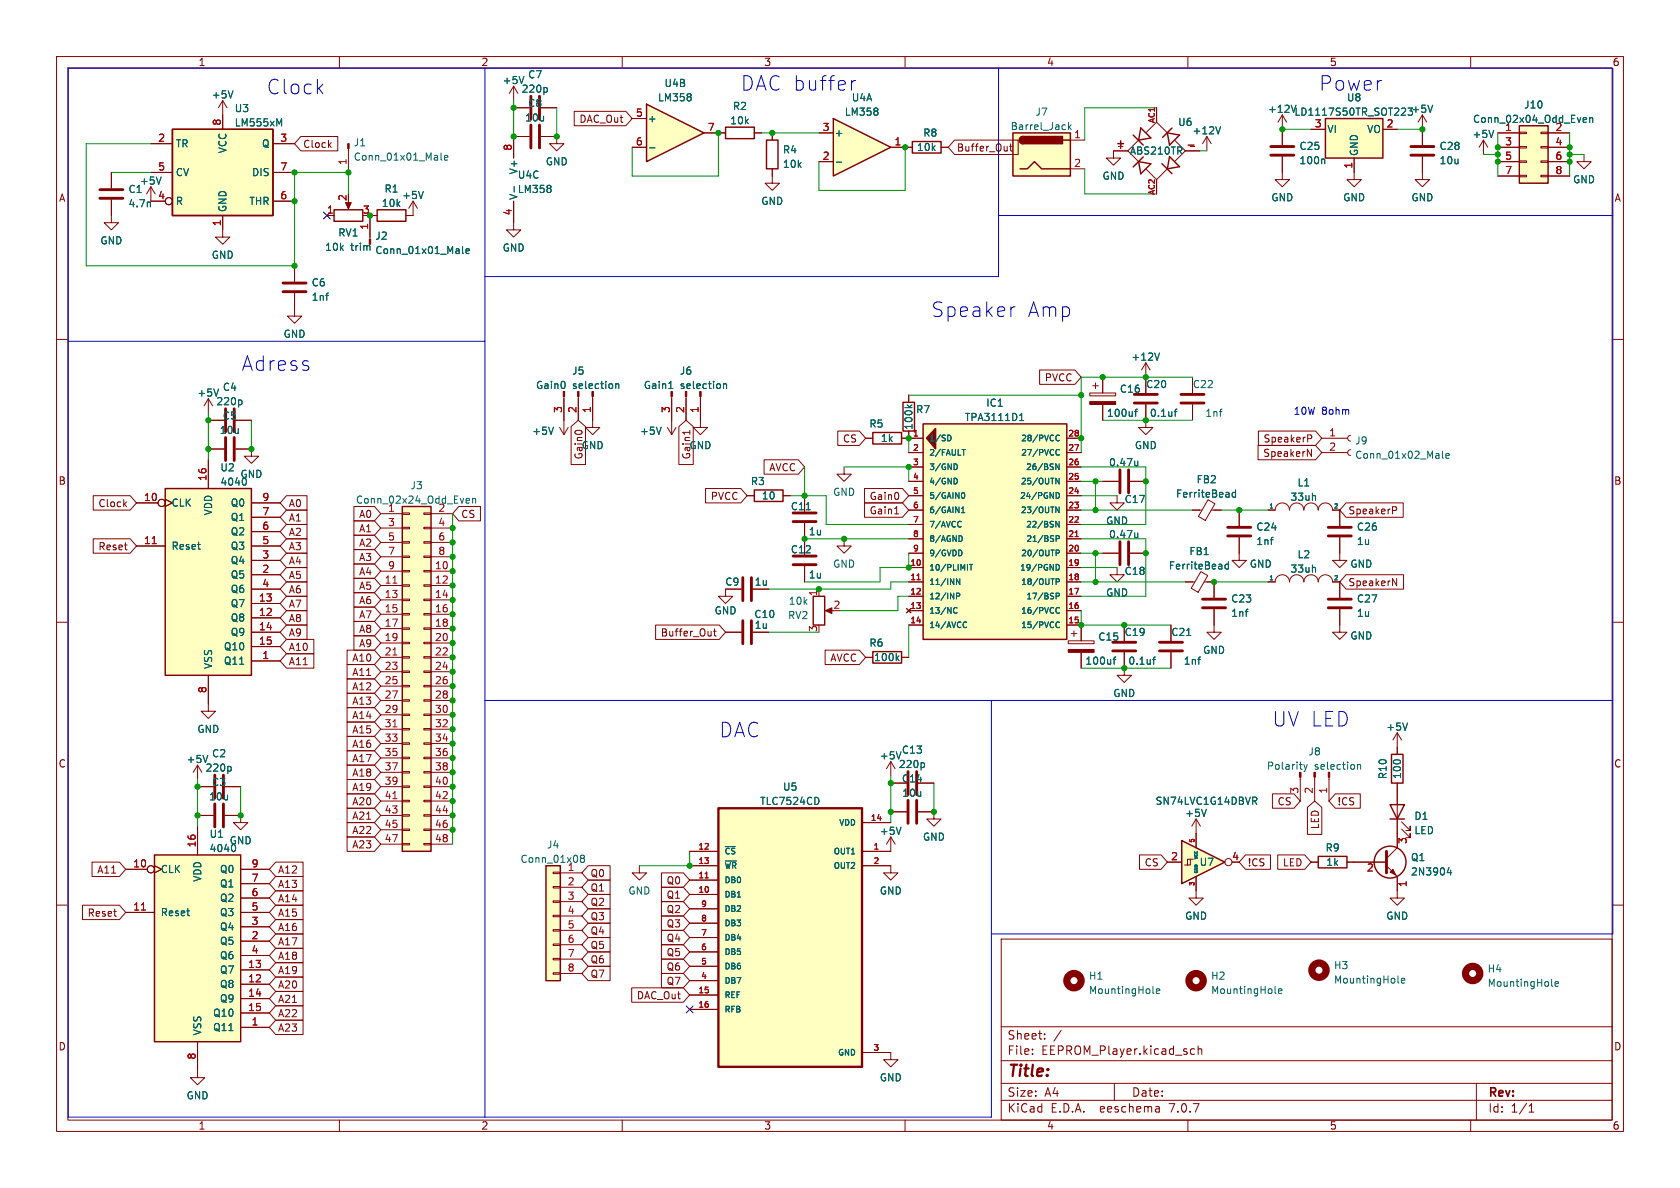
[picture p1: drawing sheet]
<svg xmlns="http://www.w3.org/2000/svg" width="297mm" height="210mm" viewBox="0 0 297 210" stroke-linecap="round" stroke-linejoin="round" font-family="sans-serif">
<defs><g id="words">
<g font-size="3.6" fill="#0000c2">
<text x="47" y="16.9">Clock</text>
<text x="130.8" y="16.3">DAC buffer</text>
<text x="233" y="16.3">Power</text>
<text x="164.5" y="56.3">Speaker</text>
<text x="181.5" y="56.3">Amp</text>
<text x="42.5" y="65.8">Adress</text>
<text x="127" y="130.6">DAC</text>
<text x="224.8" y="128.7">UV LED</text>
</g>
<text font-size="2.8" fill="#840000" x="178" y="190.9">Title:</text>
<g font-size="2.1" fill="#840000">
<text x="178" y="184">Sheet:</text>
<text x="178" y="186.7">File:</text>
<text x="184.1" y="186.7">EEPROM_Player.kicad_sch</text>
<text x="178" y="196.9">KiCad</text>
<text x="178" y="194.1">Size:</text>
<text x="184.7" y="194.1">A4</text>
<text x="185.7" y="196.9">E.D.A.</text>
<text x="194.6" y="196.9">eeschema</text>
<text x="200" y="194.1">Date:</text>
<text x="207" y="196.9">7.0.7</text>
<text x="263" y="194.3">Rev:</text>
<text x="263" y="196.9">Id:</text>
<text x="267.1" y="196.9">1/1</text>
</g>
<g font-size="1.8" fill="#840000">
<text x="35" y="11.9">1</text>
<text x="85" y="11.9">2</text>
<text x="135" y="11.9">3</text>
<text x="185" y="11.9">4</text>
<text x="235" y="11.9">5</text>
<text x="285" y="11.9">6</text>
<text x="102.3" y="21.9">DAC_Out</text>
<text x="53.5" y="26.4">Clock</text>
<text x="169.1" y="27">Buffer_Out</text>
<text x="10.3" y="35.9">A</text>
<text x="285.3" y="35.9">A</text>
<text x="184.6" y="67.6">PVCC</text>
<text x="103.2" y="81.3" transform="rotate(-90 103.2 81.3)">Gain0</text>
<text x="122.2" y="81.3" transform="rotate(-90 122.2 81.3)">Gain1</text>
<text x="135.9" y="83.5">AVCC</text>
<text x="148.9" y="78.4">CS</text>
<text x="223.2" y="81">SpeakerN</text>
<text x="223.3" y="78.4">SpeakerP</text>
<text x="10.3" y="85.9">B</text>
<text x="17.3" y="89.9">Clock</text>
<text x="51" y="89.9">A0</text>
<text x="125.5" y="88.6">PVCC</text>
<text x="153.6" y="88.6">Gain0</text>
<text x="285.3" y="85.9">B</text>
<text x="51" y="92.4">A1</text>
<text x="51" y="94.9">A2</text>
<text x="63.4" y="91.8">A0</text>
<text x="63.4" y="94.3">A1</text>
<text x="81.4" y="91.8">CS</text>
<text x="153.6" y="91.1">Gain1</text>
<text x="238.3" y="91.1">SpeakerP</text>
<text x="17.3" y="97.5">Reset</text>
<text x="51" y="100">A4</text>
<text x="51" y="97.5">A3</text>
<text x="63.4" y="101.9">A4</text>
<text x="63.4" y="99.4">A3</text>
<text x="63.4" y="96.8">A2</text>
<text x="51" y="102.6">A5</text>
<text x="51" y="107.6">A7</text>
<text x="51" y="105.1">A6</text>
<text x="63.4" y="107">A6</text>
<text x="63.4" y="104.5">A5</text>
<text x="238.3" y="103.8">SpeakerN</text>
<text x="51" y="112.7">A9</text>
<text x="51" y="110.2">A8</text>
<text x="63.4" y="112.1">A8</text>
<text x="63.4" y="109.5">A7</text>
<text x="116.7" y="112.7">Buffer_Out</text>
<text x="51" y="115.3">A10</text>
<text x="51" y="117.8">A11</text>
<text x="62.2" y="117.2">A10</text>
<text x="62.2" y="119.7">A11</text>
<text x="63.4" y="114.6">A9</text>
<text x="146.7" y="117.2">AVCC</text>
<text x="62.2" y="124.8">A13</text>
<text x="62.2" y="122.2">A12</text>
<text x="62.2" y="129.9">A15</text>
<text x="62.2" y="127.3">A14</text>
<text x="10.3" y="135.9">C</text>
<text x="62.2" y="132.4">A16</text>
<text x="62.2" y="134.9">A17</text>
<text x="62.2" y="137.5">A18</text>
<text x="285.3" y="135.9">C</text>
<text x="62.2" y="140">A19</text>
<text x="62.2" y="142.6">A20</text>
<text x="225.8" y="142.6">CS</text>
<text x="236.4" y="142.6">!CS</text>
<text x="62.2" y="147.6">A22</text>
<text x="62.2" y="145.1">A21</text>
<text x="233.4" y="146.7" transform="rotate(-90 233.4 146.7)">LED</text>
<text x="17.1" y="154.6">A11</text>
<text x="49.1" y="154.6">A12</text>
<text x="62.2" y="150.2">A23</text>
<text x="104.3" y="155.3">Q0</text>
<text x="202.3" y="153.4">CS</text>
<text x="220.5" y="153.4">!CS</text>
<text x="226.7" y="153.4">LED</text>
<text x="49.1" y="157.2">A13</text>
<text x="49.1" y="159.7">A14</text>
<text x="104.3" y="160.3">Q2</text>
<text x="104.3" y="157.8">Q1</text>
<text x="117.7" y="156.5">Q0</text>
<text x="117.7" y="161.6">Q2</text>
<text x="117.7" y="159.1">Q1</text>
<text x="15.4" y="162.2">Reset</text>
<text x="49.1" y="162.2">A15</text>
<text x="49.1" y="164.8">A16</text>
<text x="49.1" y="167.3">A17</text>
<text x="104.3" y="165.4">Q4</text>
<text x="104.3" y="162.9">Q3</text>
<text x="104.3" y="168">Q5</text>
<text x="117.7" y="164.1">Q3</text>
<text x="117.7" y="166.7">Q4</text>
<text x="49.1" y="169.9">A18</text>
<text x="49.1" y="172.4">A19</text>
<text x="104.3" y="173">Q7</text>
<text x="104.3" y="170.5">Q6</text>
<text x="117.7" y="171.8">Q6</text>
<text x="117.7" y="169.2">Q5</text>
<text x="49.1" y="177.5">A21</text>
<text x="49.1" y="174.9">A20</text>
<text x="112.5" y="176.8">DAC_Out</text>
<text x="117.7" y="174.3">Q7</text>
<text x="10.3" y="185.9">D</text>
<text x="49.1" y="182.6">A23</text>
<text x="49.1" y="180">A22</text>
<text x="285.3" y="185.9">D</text>
<text x="35" y="199.9">1</text>
<text x="85" y="199.9">2</text>
<text x="135" y="199.9">3</text>
<text x="185" y="199.9">4</text>
<text x="235" y="199.9">5</text>
<text x="285" y="199.9">6</text>
</g>
<g font-size="1.8" fill="#006464">
<text x="37.3" y="17.6">+5V</text>
<text x="88.8" y="15.1">+5V</text>
<text x="92.1" y="16.6">220p</text>
<text x="93.3" y="14.1">C7</text>
<text x="117.4" y="15.6">U4B</text>
<text x="41.4" y="20">U3</text>
<text x="41.4" y="22.6">LM555xM</text>
<text x="92.7" y="21.7">10u</text>
<text x="93.3" y="19.1">C8</text>
<text x="114.4" y="21.8">+</text>
<text x="116.2" y="18.1">LM358</text>
<text x="129" y="22.2">10k</text>
<text x="129.5" y="19.6">R2</text>
<text x="149.2" y="20.7">LM358</text>
<text x="150.5" y="18.1">U4A</text>
<text x="178.6" y="23.2">Barrel_Jack</text>
<text x="183" y="20.7">J7</text>
<text x="208.2" y="22.5">U6</text>
<text x="210.7" y="24">+12V</text>
<text x="224.1" y="20.1">+12V</text>
<text x="228.7" y="20.7">LD1117S50TR_SOT223</text>
<text x="234.6" y="23.7">VI</text>
<text x="238" y="18.1">U8</text>
<text x="241.6" y="23.7">VO</text>
<text x="249.4" y="20.1">+5V</text>
<text x="260.3" y="21.9">Conn_02x04_Odd_Even</text>
<text x="269.3" y="19.4">J10</text>
<text x="31" y="26.3">TR</text>
<text x="40.2" y="27.2" transform="rotate(-90 40.2 27.2)">VCC</text>
<text x="46.2" y="26.3">Q</text>
<text x="62.4" y="26.1">J1</text>
<text x="62.4" y="28.6">Conn_01x01_Male</text>
<text x="96.4" y="29.4">GND</text>
<text x="138.3" y="27.3">R4</text>
<text x="138.3" y="29.9">10k</text>
<text x="147.4" y="24.4">+</text>
<text x="162" y="26.9">10k</text>
<text x="163.1" y="24.4">R8</text>
<text x="199.7" y="27.5">ABS210TR</text>
<text x="229.6" y="29.2">100n</text>
<text x="229.6" y="26.7">C25</text>
<text x="240.3" y="27.7" transform="rotate(-90 240.3 27.7)">GND</text>
<text x="254.4" y="26.7">C28</text>
<text x="254.4" y="29.2">10u</text>
<text x="260.2" y="24.6">+5V</text>
<text x="22.6" y="34.3">C1</text>
<text x="24.6" y="32.8">+5V</text>
<text x="31" y="31.3">CV</text>
<text x="44.5" y="31.3">DIS</text>
<text x="67.9" y="34.2">R1</text>
<text x="71" y="35.4">+5V</text>
<text x="91.4" y="31.8">U4C</text>
<text x="91.4" y="34.3">LM358</text>
<text x="91.7" y="35.4" transform="rotate(-90 91.7 35.4)">V-</text>
<text x="91.7" y="30.9" transform="rotate(-90 91.7 30.9)">V+</text>
<text x="194.8" y="32">GND</text>
<text x="224.7" y="35.8">GND</text>
<text x="237.4" y="35.8">GND</text>
<text x="249.4" y="35.8">GND</text>
<text x="278" y="32.6">GND</text>
<text x="22.6" y="36.9">4.7n</text>
<text x="31" y="36.4">R</text>
<text x="40.2" y="37.6" transform="rotate(-90 40.2 37.6)">GND</text>
<text x="44" y="36.4">THR</text>
<text x="67.4" y="36.8">10k</text>
<text x="134.5" y="36.4">GND</text>
<text x="17.6" y="43.4">GND</text>
<text x="37.3" y="45.9">GND</text>
<text x="57.4" y="44.5">10k</text>
<text x="59.7" y="42">RV1</text>
<text x="62" y="44.5">trim</text>
<text x="66.3" y="42.6">J2</text>
<text x="66.3" y="45.1">Conn_01x01_Male</text>
<text x="88.8" y="44.7">GND</text>
<text x="55" y="50.8">C6</text>
<text x="55" y="53.4">1nf</text>
<text x="50" y="59.9">GND</text>
<text x="199.9" y="64">+12V</text>
<text x="34.8" y="70.3">+5V</text>
<text x="38.1" y="71.8">220p</text>
<text x="39.3" y="69.3">C4</text>
<text x="94.7" y="69">Gain0</text>
<text x="101" y="66.4">J5</text>
<text x="101.2" y="69">selection</text>
<text x="113.7" y="69">Gain1</text>
<text x="120.1" y="66.4">J6</text>
<text x="120.3" y="69">selection</text>
<text x="197.9" y="69.6">C16</text>
<text x="202.5" y="68.8">C20</text>
<text x="210.8" y="68.8">C22</text>
<text x="38.8" y="76.9">10u</text>
<text x="39.3" y="74.4">C5</text>
<text x="94" y="77.1">+5V</text>
<text x="113" y="77.1">+5V</text>
<text x="153.6" y="75.8">R5</text>
<text x="161.5" y="76.1" transform="rotate(-90 161.5 76.1)">100k</text>
<text x="161.9" y="73.3">R7</text>
<text x="170.5" y="74.6">TPA3111D1</text>
<text x="174.3" y="72.1">IC1</text>
<text x="195.6" y="73.9">100uf</text>
<text x="203.2" y="73.9">0.1uf</text>
<text x="213" y="73.9">1nf</text>
<text x="38.9" y="83.5">U2</text>
<text x="102.7" y="79.6">GND</text>
<text x="121.8" y="79.6">GND</text>
<text x="155.6" y="78.3">1k</text>
<text x="196" y="82.6">0.47u</text>
<text x="200.5" y="79.6">GND</text>
<text x="239.5" y="78.8">J9</text>
<text x="239.5" y="81.3">Conn_01x02_Male</text>
<text x="30.2" y="89.8">CLK</text>
<text x="38.9" y="86.1">4040</text>
<text x="40.7" y="89.8">Q0</text>
<text x="42.4" y="84.7">GND</text>
<text x="62.8" y="89.2">Conn_02x24_Odd_Even</text>
<text x="72.5" y="86.7">J3</text>
<text x="132.6" y="86">R3</text>
<text x="134.6" y="88.5">10</text>
<text x="147.2" y="87.9">GND</text>
<text x="198.7" y="89.1">C17</text>
<text x="207.8" y="88.2">FerriteBead</text>
<text x="211.4" y="85.6">FB2</text>
<text x="228" y="88.7">33uh</text>
<text x="229.3" y="86.2">L1</text>
<text x="37.7" y="91.2" transform="rotate(-90 37.7 91.2)">VDD</text>
<text x="40.7" y="94.8">Q2</text>
<text x="40.7" y="92.3">Q1</text>
<text x="68.5" y="90.6">1</text>
<text x="77.4" y="90.6">2</text>
<text x="139.7" y="90.4">C11</text>
<text x="142.9" y="94.8">1u</text>
<text x="195.4" y="92.9">GND</text>
<text x="196" y="95.3">0.47u</text>
<text x="222" y="94">C24</text>
<text x="239.8" y="94">C26</text>
<text x="30.2" y="97.4">Reset</text>
<text x="40.7" y="99.9">Q4</text>
<text x="40.7" y="97.4">Q3</text>
<text x="139.7" y="98">C12</text>
<text x="147.2" y="100.6">GND</text>
<text x="198.7" y="101.8">C18</text>
<text x="206.5" y="100.9">FerriteBead</text>
<text x="210.2" y="98.3">FB1</text>
<text x="220.8" y="100.6">GND</text>
<text x="222" y="96.5">1nf</text>
<text x="228" y="101.4">33uh</text>
<text x="229.3" y="98.9">L2</text>
<text x="238.6" y="100.6">GND</text>
<text x="239.8" y="96.5">1u</text>
<text x="40.7" y="107.5">Q7</text>
<text x="40.7" y="102.5">Q5</text>
<text x="40.7" y="105">Q6</text>
<text x="128.1" y="103.7">C9</text>
<text x="133.3" y="103.7">1u</text>
<text x="139.3" y="107.1">10k</text>
<text x="142.9" y="102.5">1u</text>
<text x="195.4" y="105.6">GND</text>
<text x="217.6" y="106.7">C23</text>
<text x="239.8" y="106.7">C27</text>
<text x="40.7" y="110.1">Q8</text>
<text x="40.7" y="112.6">Q9</text>
<text x="126.2" y="108.8">GND</text>
<text x="133.3" y="109.4">C10</text>
<text x="133.3" y="111.4">1u</text>
<text x="139.2" y="109.6">RV2</text>
<text x="194.1" y="113.4">C15</text>
<text x="198.7" y="112.6">C19</text>
<text x="207" y="112.6">C21</text>
<text x="217.6" y="109.2">1nf</text>
<text x="238.6" y="113.3">GND</text>
<text x="239.8" y="109.2">1u</text>
<text x="37.7" y="118.4" transform="rotate(-90 37.7 118.4)">VSS</text>
<text x="39.5" y="117.7">Q11</text>
<text x="39.5" y="115.2">Q10</text>
<text x="153.6" y="114.5">R6</text>
<text x="154.4" y="117.1">100k</text>
<text x="191.8" y="117.7">100uf</text>
<text x="199.4" y="117.7">0.1uf</text>
<text x="209.2" y="117.7">1nf</text>
<text x="212.6" y="115.8">GND</text>
<text x="196.7" y="123.4">GND</text>
<text x="34.8" y="129.8">GND</text>
<text x="245" y="129.4">+5V</text>
<text x="32.9" y="135.1">+5V</text>
<text x="36.2" y="136.6">220p</text>
<text x="37.4" y="134.1">C2</text>
<text x="155.4" y="134.4">+5V</text>
<text x="158.8" y="136">220p</text>
<text x="159.3" y="133.4">C13</text>
<text x="223.9" y="136.3">Polarity</text>
<text x="231.2" y="133.7">J8</text>
<text x="232.4" y="136.3">selection</text>
<text x="245.3" y="137.8" transform="rotate(-90 245.3 137.8)">R10</text>
<text x="247.9" y="137.8" transform="rotate(-90 247.9 137.8)">100</text>
<text x="36.8" y="141.7">10u</text>
<text x="37.4" y="139.1">C3</text>
<text x="134.3" y="142.5">TLC7524CD</text>
<text x="138.3" y="140">U5</text>
<text x="159.3" y="138.5">C14</text>
<text x="159.4" y="141.1">10u</text>
<text x="204.2" y="142.5">SN74LVC1G14DBVR</text>
<text x="37" y="148.3">U1</text>
<text x="40.5" y="149.5">GND</text>
<text x="155.4" y="147.8">+5V</text>
<text x="163.1" y="148.8">GND</text>
<text x="209.4" y="144.6">+5V</text>
<text x="249.9" y="145.1">D1</text>
<text x="249.9" y="147.7">LED</text>
<text x="28.3" y="154.5">CLK</text>
<text x="35.8" y="156" transform="rotate(-90 35.8 156)">VDD</text>
<text x="37" y="150.8">4040</text>
<text x="38.8" y="154.5">Q0</text>
<text x="91.9" y="152.7">Conn_01x08</text>
<text x="96.6" y="150.2">J4</text>
<text x="100.3" y="154.1">1</text>
<text x="212" y="153.3">U7</text>
<text x="234.2" y="150.7">R9</text>
<text x="234.4" y="153.3">1k</text>
<text x="249.3" y="152.4">Q1</text>
<text x="249.3" y="155">2N3904</text>
<text x="38.8" y="159.6">Q2</text>
<text x="38.8" y="157.1">Q1</text>
<text x="111" y="158.3">GND</text>
<text x="155.4" y="158.3">GND</text>
<text x="28.3" y="162.2">Reset</text>
<text x="38.8" y="167.2">Q5</text>
<text x="38.8" y="164.7">Q4</text>
<text x="38.8" y="162.2">Q3</text>
<text x="209.4" y="162.8">GND</text>
<text x="245" y="162.8">GND</text>
<text x="38.8" y="172.3">Q7</text>
<text x="38.8" y="169.8">Q6</text>
<text x="192.4" y="173.4">H1</text>
<text x="214" y="173.4">H2</text>
<text x="235.7" y="171.5">H3</text>
<text x="262.9" y="172.1">H4</text>
<text x="37.6" y="179.9">Q10</text>
<text x="38.8" y="174.9">Q8</text>
<text x="38.8" y="177.4">Q9</text>
<text x="192.4" y="175.9">MountingHole</text>
<text x="214" y="175.9">MountingHole</text>
<text x="235.7" y="174.1">MountingHole</text>
<text x="262.9" y="174.7">MountingHole</text>
<text x="35.8" y="183.1" transform="rotate(-90 35.8 183.1)">VSS</text>
<text x="37.6" y="182.5">Q11</text>
<text x="155.4" y="191.4">GND</text>
<text x="32.9" y="194.5">GND</text>
</g>
<g font-size="1.8" fill="#a90000">
<text x="39.1" y="22.3" transform="rotate(-90 39.1 22.3)">8</text>
<text x="112.3" y="20.7">5</text>
<text x="125" y="23.2">7</text>
<text x="145.3" y="23.2">3</text>
<text x="232.3" y="22.6">3</text>
<text x="245" y="22.6">2</text>
<text x="266" y="23.2">1</text>
<text x="274.9" y="23.2">2</text>
<text x="27.9" y="25.1">2</text>
<text x="49.5" y="25.1">3</text>
<text x="61.3" y="29.3" transform="rotate(-90 61.3 29.3)">1</text>
<text x="90.6" y="26.7" transform="rotate(-90 90.6 26.7)">8</text>
<text x="112.3" y="25.8">6</text>
<text x="145.3" y="28.3">2</text>
<text x="158" y="25.8">1</text>
<text x="189.8" y="24.5">1</text>
<text x="189.8" y="29.6">2</text>
<text x="239.1" y="29.9" transform="rotate(-90 239.1 29.9)">1</text>
<text x="266" y="25.8">3</text>
<text x="266" y="28.3">5</text>
<text x="274.9" y="25.8">4</text>
<text x="274.9" y="28.3">6</text>
<text x="27.9" y="35.3">4</text>
<text x="27.9" y="30.2">5</text>
<text x="49.5" y="35.3">6</text>
<text x="49.5" y="30.2">7</text>
<text x="61.3" y="35.6" transform="rotate(-90 61.3 35.6)">2</text>
<text x="266" y="30.9">7</text>
<text x="274.9" y="30.9">8</text>
<text x="39.1" y="40.1" transform="rotate(-90 39.1 40.1)">1</text>
<text x="57.7" y="37.8">1</text>
<text x="64.1" y="37.8">3</text>
<text x="65.2" y="40.7" transform="rotate(-90 65.2 40.7)">1</text>
<text x="90.6" y="38.2" transform="rotate(-90 90.6 38.2)">4</text>
<text x="99.4" y="73.1" transform="rotate(-90 99.4 73.1)">3</text>
<text x="102" y="73.1" transform="rotate(-90 102 73.1)">2</text>
<text x="104.5" y="73.1" transform="rotate(-90 104.5 73.1)">1</text>
<text x="118.5" y="73.1" transform="rotate(-90 118.5 73.1)">3</text>
<text x="121" y="73.1" transform="rotate(-90 121 73.1)">2</text>
<text x="123.6" y="73.1" transform="rotate(-90 123.6 73.1)">1</text>
<text x="234.9" y="77.2">1</text>
<text x="234.9" y="79.8">2</text>
<text x="25.4" y="88.6">10</text>
<text x="36.6" y="85.1" transform="rotate(-90 36.6 85.1)">16</text>
<text x="46.3" y="88.6">9</text>
<text x="46.3" y="93.7">6</text>
<text x="46.3" y="91.2">7</text>
<text x="68.5" y="93.1">3</text>
<text x="68.5" y="95.6">5</text>
<text x="77.4" y="93.1">4</text>
<text x="77.4" y="95.6">6</text>
<text x="25.4" y="96.3">11</text>
<text x="46.3" y="101.3">2</text>
<text x="46.3" y="98.8">3</text>
<text x="46.3" y="96.3">5</text>
<text x="68.5" y="98.2">7</text>
<text x="68.5" y="100.7">9</text>
<text x="76.8" y="100.7">10</text>
<text x="77.4" y="98.2">8</text>
<text x="45.7" y="106.4">13</text>
<text x="46.3" y="103.9">4</text>
<text x="67.9" y="103.3">11</text>
<text x="67.9" y="105.8">13</text>
<text x="76.8" y="103.3">12</text>
<text x="76.8" y="105.8">14</text>
<text x="144.5" y="105.5" transform="rotate(-90 144.5 105.5)">1</text>
<text x="147.2" y="107.7">2</text>
<text x="45.7" y="109">12</text>
<text x="45.7" y="111.5">14</text>
<text x="67.9" y="108.3">15</text>
<text x="67.9" y="110.9">17</text>
<text x="67.9" y="113.4">19</text>
<text x="76.8" y="108.3">16</text>
<text x="76.8" y="110.9">18</text>
<text x="76.8" y="113.4">20</text>
<text x="144.5" y="111.8" transform="rotate(-90 144.5 111.8)">3</text>
<text x="45.7" y="114">15</text>
<text x="46.3" y="116.6">1</text>
<text x="67.9" y="116">21</text>
<text x="67.9" y="118.5">23</text>
<text x="76.8" y="116">22</text>
<text x="76.8" y="118.5">24</text>
<text x="36.6" y="122.6" transform="rotate(-90 36.6 122.6)">8</text>
<text x="67.9" y="121">25</text>
<text x="67.9" y="123.6">27</text>
<text x="76.8" y="121">26</text>
<text x="76.8" y="123.6">28</text>
<text x="67.9" y="126.1">29</text>
<text x="67.9" y="128.7">31</text>
<text x="67.9" y="131.2">33</text>
<text x="76.8" y="126.1">30</text>
<text x="76.8" y="128.7">32</text>
<text x="76.8" y="131.2">34</text>
<text x="67.9" y="133.7">35</text>
<text x="67.9" y="136.3">37</text>
<text x="76.8" y="133.7">36</text>
<text x="76.8" y="136.3">38</text>
<text x="67.9" y="138.8">39</text>
<text x="67.9" y="141.4">41</text>
<text x="67.9" y="143.9">43</text>
<text x="76.8" y="138.8">40</text>
<text x="76.8" y="141.4">42</text>
<text x="76.8" y="143.9">44</text>
<text x="229.6" y="140.4" transform="rotate(-90 229.6 140.4)">3</text>
<text x="232.2" y="140.4" transform="rotate(-90 232.2 140.4)">2</text>
<text x="234.7" y="140.4" transform="rotate(-90 234.7 140.4)">1</text>
<text x="34.7" y="149.9" transform="rotate(-90 34.7 149.9)">16</text>
<text x="67.9" y="146.4">45</text>
<text x="67.9" y="149">47</text>
<text x="76.8" y="146.4">46</text>
<text x="76.8" y="149">48</text>
<text x="249" y="149.3" transform="rotate(-90 249 149.3)">3</text>
<text x="23.5" y="153.4">10</text>
<text x="44.4" y="156">7</text>
<text x="44.4" y="153.4">9</text>
<text x="206.9" y="152.1">2</text>
<text x="217.7" y="152.1">4</text>
<text x="241.5" y="154.4">2</text>
<text x="23.5" y="161">11</text>
<text x="44.4" y="161">5</text>
<text x="44.4" y="158.5">6</text>
<text x="100.3" y="156.6">2</text>
<text x="100.3" y="159.1">3</text>
<text x="100.3" y="161.7">4</text>
<text x="249" y="156.9" transform="rotate(-90 249 156.9)">1</text>
<text x="44.4" y="166.1">2</text>
<text x="44.4" y="163.6">3</text>
<text x="100.3" y="164.2">5</text>
<text x="100.3" y="166.8">6</text>
<text x="43.8" y="173.7">12</text>
<text x="43.8" y="171.2">13</text>
<text x="44.4" y="168.7">4</text>
<text x="100.3" y="169.3">7</text>
<text x="100.3" y="171.8">8</text>
<text x="43.8" y="176.3">14</text>
<text x="43.8" y="178.8">15</text>
<text x="44.4" y="181.4">1</text>
<text x="34.7" y="187.4" transform="rotate(-90 34.7 187.4)">8</text>
</g>
<g font-size="1.8" fill="#0000c2">
<text x="228.6" y="73.4">10W</text>
<text x="233.6" y="73.4">8ohm</text>
</g>
<g font-size="1.4" fill="#a90000">
<text x="204.2" y="21.9" transform="rotate(-90 204.2 21.9)">AC1</text>
<text x="197.4" y="26.4">+</text>
<text x="204.2" y="34.6" transform="rotate(-90 204.2 34.6)">AC2</text>
<text x="161.3" y="77.2">1</text>
<text x="188.8" y="77.2">28</text>
<text x="161.3" y="79.8">2</text>
<text x="161.3" y="82.3">3</text>
<text x="188.8" y="82.3">26</text>
<text x="188.8" y="79.8">27</text>
<text x="161.3" y="84.8">4</text>
<text x="161.3" y="87.4">5</text>
<text x="161.3" y="89.9">6</text>
<text x="188.8" y="89.9">23</text>
<text x="188.8" y="87.4">24</text>
<text x="188.8" y="84.8">25</text>
<text x="161.3" y="92.5">7</text>
<text x="161.3" y="95">8</text>
<text x="188.8" y="95">21</text>
<text x="188.8" y="92.5">22</text>
<text x="160.8" y="100.1">10</text>
<text x="161.3" y="97.5">9</text>
<text x="188.8" y="100.1">19</text>
<text x="188.8" y="97.5">20</text>
<text x="160.8" y="102.6">11</text>
<text x="160.8" y="105.2">12</text>
<text x="160.8" y="107.7">13</text>
<text x="188.8" y="107.7">16</text>
<text x="188.8" y="105.2">17</text>
<text x="188.8" y="102.6">18</text>
<text x="160.8" y="110.2">14</text>
<text x="188.8" y="110.2">15</text>
<text x="153.8" y="145.2">14</text>
<text x="123.4" y="155.3">11</text>
<text x="123.4" y="150.2">12</text>
<text x="123.4" y="152.8">13</text>
<text x="154.3" y="150.2">1</text>
<text x="154.3" y="152.8">2</text>
<text x="123.4" y="157.9">10</text>
<text x="123.8" y="160.4">9</text>
<text x="123.8" y="165.5">7</text>
<text x="123.8" y="162.9">8</text>
<text x="123.8" y="173.1">4</text>
<text x="123.8" y="170.6">5</text>
<text x="123.8" y="168">6</text>
<text x="123.4" y="175.6">15</text>
<text x="123.4" y="178.2">16</text>
<text x="154.3" y="185.8">3</text>
</g>
<g font-size="1.4" fill="#006464">
<text x="164.2" y="78.2">1/SD</text>
<text x="164.2" y="80.7">2/FAULT</text>
<text x="164.2" y="83.3">3/GND</text>
<text x="180.4" y="80.7">27/PVCC</text>
<text x="180.4" y="78.2">28/PVCC</text>
<text x="181.3" y="83.3">26/BSN</text>
<text x="164.2" y="85.8">4/GND</text>
<text x="164.2" y="88.4">5/GAIN0</text>
<text x="180.2" y="88.4">24/PGND</text>
<text x="180.4" y="85.8">25/OUTN</text>
<text x="164.2" y="90.9">6/GAIN1</text>
<text x="164.2" y="93.4">7/AVCC</text>
<text x="164.2" y="96">8/AGND</text>
<text x="180.4" y="90.9">23/OUTN</text>
<text x="181.3" y="93.4">22/BSN</text>
<text x="181.3" y="96">21/BSP</text>
<text x="164.2" y="101.1">10/PLIMIT</text>
<text x="164.2" y="98.5">9/GVDD</text>
<text x="180.2" y="101.1">19/PGND</text>
<text x="180.4" y="98.5">20/OUTP</text>
<text x="164.2" y="103.6">11/INN</text>
<text x="164.2" y="106.1">12/INP</text>
<text x="180.4" y="103.6">18/OUTP</text>
<text x="181.3" y="106.1">17/BSP</text>
<text x="164.2" y="108.7">13/NC</text>
<text x="164.2" y="111.2">14/AVCC</text>
<text x="180.4" y="111.2">15/PVCC</text>
<text x="180.4" y="108.7">16/PVCC</text>
<text x="148.2" y="146.2">VDD</text>
<text x="128" y="151.2">~{CS}</text>
<text x="128" y="153.8">~{WR}</text>
<text x="147.3" y="151.2">OUT1</text>
<text x="147.3" y="153.8">OUT2</text>
<text x="128" y="158.9">DB1</text>
<text x="128" y="156.3">DB0</text>
<text x="128" y="161.4">DB2</text>
<text x="128" y="166.5">DB4</text>
<text x="128" y="163.9">DB3</text>
<text x="128" y="171.6">DB6</text>
<text x="128" y="169">DB5</text>
<text x="128" y="176.6">REF</text>
<text x="128" y="179.2">RFB</text>
<text x="128" y="174.1">DB7</text>
<text x="148" y="186.8">GND</text>
</g>
<g font-size="1.1" fill="#006464">
<text x="224.3" y="89.9">1</text>
<text x="235.7" y="89.9">2</text>
<text x="224.3" y="102.6">1</text>
<text x="235.7" y="102.6">2</text>
</g>
<g font-size="1.1" fill="#a90000">
<text x="211.2" y="149.1" transform="rotate(-90 211.2 149.1)">5</text>
<text x="211.2" y="156.7" transform="rotate(-90 211.2 156.7)">3</text>
</g>
<g font-size=".7" fill="#006464">
<text x="211.9" y="154.4" transform="rotate(-90 211.9 154.4)">GND</text>
<text x="211.9" y="152" transform="rotate(-90 211.9 152)">VCC</text>
</g>
</g></defs>
<g fill="none" stroke="#840000" stroke-width=".18">
<path d="M10 10h277v190h-277zM12 12h273v186h-273zM60 10v2M90.8 19.1h2.8M90.8 15.2v2.6M90.8 15.2l-.8 1.3M90.8 15.2l.8 1.3M95.6 19.1h2.8M110 10v2M160 10v2M210 10v2M260 10v2"/>
<path d="M19.7 38.1v1.3h1.3l-1.3 1.2-1.3-1.2h1.3M57.8 38.1h1.3M61.6 26.3v4.2M61.6 35.6v1M66.7 38.1h-1.3v4.2M73 35.6v2.5h-1.2M73 35.6l-.7 1.2M73 35.6l.8 1.2M90.8 35.6v5h1.3l-1.3 1.3-1.3-1.3h1.3M93.6 24.1h-2.8v3.8M95.6 24.1h2.8M10 60h2"/>
<path d="M39.4 40.6v1.3h1.2l-1.2 1.3-1.3-1.3h1.3M285 60h2M98.9 75.6l.8 1.2M99.7 70.1v6.7M100.5 75.6l-.8 1.2M102.2 70.1v4.2M104.8 70.1v5.5h1.2l-1.2 1.2-1.3-1.2h1.3M118 75.6l.7 1.2M118.7 70.1v6.7M119.5 75.6l-.8 1.2M121.3 70.1v4.2M123.8 70.1v5.5h1.3l-1.3 1.2-1.2-1.2h1.2"/>
<path d="M153 77.5h1.3M159.4 77.5h3.8M160.7 69.9v1.2M160.7 76.2v1.3M188.6 77.5h2.5M192.7 69.5h4.5v.5h-4.5zM193.2 68.2h1M193.7 67.7v1M194.9 66.7v2.8M194.9 71.5v2.8M132.1 87.6h1.2M138.4 87.6h1.3"/>
<path d="M142.2 87.6v2.8M142.2 92.5v5.5M149.2 82.6v1.2h1.3l-1.3 1.3-1.2-1.3h1.2M149.2 95.3v1.2h1.3l-1.3 1.3-1.2-1.3h1.2M160.7 80h2.5M160.7 97.8h2.5M160.7 95.3h2.5M160.7 92.7h2.5M160.7 90.2h2.5M160.7 87.6h2.5M160.7 85.1h2.5M160.7 82.6h2.5"/>
<path d="M188.6 80h2.5M188.6 97.8h2.5M188.6 95.3h2.5M188.6 92.7h2.5M188.6 90.2h2.5M188.6 87.6h2.5M188.6 85.1h2.5M188.6 82.6h2.5M194.9 85.1h2.8M197.5 87.6v1.3h1.3l-1.3 1.3-1.3-1.3h1.3M199.8 85.1h2.8M10 110h2"/>
<path d="M142.2 100.1v2.8M160.3 107.6l.7 .7M160.7 100.3h2.5M160.7 102.9h2.5M160.7 105.4h2.5M160.7 108h2.5M160.7 110.5h2.5M161 107.6l-.7 .7M188.6 100.3h2.5M188.6 102.9h2.5M188.6 105.4h2.5M188.6 108h2.5"/>
<path d="M188.6 110.5h2.5M197.5 100.3v1.3h1.3l-1.3 1.3-1.3-1.3h1.3M198.8 118.1v1.3h1.2l-1.2 1.3-1.3-1.3h1.3M285 110h2M157.5 138.4h2.8M162.3 138.4h2.8M229.9 137.4v4.2M232.4 137.4v4.2M234.9 137.4v4.2M10 160h2M121.9 150.5h5.1M121.9 158.1h5.1"/>
<path d="M121.9 155.6h5.1M121.9 153h5.1M152.4 153h5.1v1.3h1.2l-1.2 1.3-1.3-1.3h1.3M152.4 150.5h5.1M152.4 145.4h5.1M157.5 143.5h2.8M162.3 143.5h2.8v1.3h1.3l-1.3 1.3-1.3-1.3h1.3M211.5 144.8l-.8 1.3M211.5 144.8v2.5M211.5 144.8l.7 1.3M231.8 152.4h1.2M238.1 152.4h7"/>
<path d="M245.1 153l1.9 1.9v3.9h1.3l-1.3 1.2-1.3-1.2h1.3M247 147.3v2.6l-1.9 1.9M285 160h2M121.9 175.9h5.1M121.9 178.4h5.1M121.9 173.4h5.1M121.9 170.8h5.1M121.9 168.3h5.1M121.9 165.7h5.1M121.9 163.2h5.1M121.9 160.7h5.1M177 166h108v32h-108z"/>
<path d="M60 198v2M110 198v2M152.4 186.1h5.1v1.2h1.2l-1.2 1.3-1.3-1.3h1.3M160 198v2M177 194.5h108M177 191.5h108M177 187.5h108M177 181.5h108M182.5 186.3v.1M182.5 185.5v.1M184.7 183.6v.1M184.7 182.8v.1"/>
<path d="M187.6 182.1l-1.3 2M197 191.5v3M204.9 195.7l.1 .9M205 196.5l-.2 .1M205 196h-.2M210 198v2M210.6 186.3h.6M210.6 185.5h.6M211.8 185.5l.2-.1 .4 .1 .1 .9M211.8 184.9v1.5M260 198v2M261 191.5v6.5"/>
<path d="M270.3 196.6h.9M270.3 195.5l.4-.4v1.5"/>
</g>
<g fill="none" stroke="#840000" stroke-width=".51">
<path d="M93.9 17v4.1M95.4 17v4.1M93.9 22.1v4.1M95.4 22.1v4.1M140.2 99.8h4.1M140.2 98.3h4.1M140.2 92.2h4.1M140.2 90.7h4.1M198 83.1v4M199.5 83.1v4M160.5 136.4v4.1M162.1 136.4v4.1"/>
<path d="M160.5 141.5v4M162.1 141.5v4M245.1 150.5v3.8"/>
</g>
<g fill="none" stroke="#006464" stroke-width=".18">
<path d="M92.6 13.5l-.4 1.3M96.5 15.5l.3 .2v.4l-.3 .2M74.8 33.8l-.4 1.3M78 27v1.1l.1 .2M78.6 27.9l.6-.1-.1-.3h-.3l-.2 .2v.6h.5M90.9 33v.9M97.4 32.9v.3M97.4 33.4v.5M81.8 43.6v1l.2 .2M82.4 44.4l.6-.1-.1-.3h-.3l-.2 .2v.6h.5M97.8 75.5l-.4 1.3M108.9 67.8v.9"/>
<path d="M108.9 68l.1-.2 .3 .1 .1 .8M116.9 75.5l-.4 1.3M118.2 68.7h.8M127.9 68l.2-.2 .3 .1 .1 .8M127.9 67.8v.9M160.4 71.6l.5 .5M161.2 71.6l-.4 .3M167.6 76.9a.51 .51 0 0 1 .5 .5 .51 .51 0 0 1-.5 .5M170.1 79.5h.5M170.4 79.5v1M180.2 74.3h.8M180.4 73.4l.2-.3v1.2"/>
<path d="M186.7 77.7l.3 .2 .3-.1M187.3 77l-.3-.1-.3 .3M187.3 79.6l-.3-.1-.3 .2M200.6 72.8h.5M201.1 72.3l-.3 .2v1.1M142.5 90.1h.8M168.9 82a.55 .55 0 0 1 .4 .5 .55 .55 0 0 1-.4 .5M168.9 84.5a.55 .55 0 0 1 .4 .5 .55 .55 0 0 1-.4 .6M169.7 92.2l.2 .1M169.8 94.7a.55 .55 0 0 1 .3 .5 .55 .55 0 0 1-.3 .5M169.9 97.3l.2 .4-.2 .5M169.9 93.1l-.2 .1"/>
<path d="M170 90.6h.6M170 89.9l.3-.3v1M170.1 87.2l.1-.1a.54 .54 0 0 1 .4 .5 .54 .54 0 0 1-.4 .5l-.1-.1M171.4 99.8h.6M171.7 99.8v1M186.7 84.5l.5 1.1v-1.1M186.7 89.6l.5 1v-1M186.7 99.8a.51 .51 0 0 1 .6 .5 .51 .51 0 0 1-.6 .5zM186.7 87.1a.51 .51 0 0 1 .6 .5 .51 .51 0 0 1-.6 .5zM186.7 95.2h.5v-.4l-.5-.1v1M186.7 97.2h.4l.2 .2-.1 .3-.5 .1M186.7 80.2l.3 .3 .3-.1"/>
<path d="M187.2 82v1l-.5-1v1M187.2 92.2v1l-.5-1v1M201.1 81.5v.8M201.1 82.2l-.3 .1M168.6 108.2l.3 .2 .3-.1M169.1 105.4l.5-.1v-.3l-.5-.1v1M169.2 107.5l-.3-.1-.3 .2M169.7 102.3v1l-.6-1v1M170.5 110h.4M170.9 110.9h-.4M186.7 105.4l.5-.1v-.3l-.5-.1v1M186.7 108.2l.3 .2 .3-.1"/>
<path d="M186.7 110.7l.3 .3 .3-.1M186.7 102.3h.4l.2 .2-.1 .3h-.5M187.3 107.5l-.3-.1-.3 .2M187.3 110l-.3-.1-.3 .3M163.2 134.8l.2 .3v.3l-.2 .3M230.5 135.1l.3 .9M230.8 136l-.3 .4M231.1 135.1l-.3 .9M240 135.1v.9M240 135.3l.2-.2 .3 .1v.8M128.2 149.7h1.8M128.2 152.2h2"/>
<path d="M144.5 141l.3 .5-.3 .7M213.3 143.1l-.5 1.2M256.2 153.4l-.4 .9h.8M256.5 153.8v.9M203.8 175.5l.2 .1M204.4 175.2l.6-.1v-.2l-.4-.1-.2 .2 .1 .6h.5M225.4 175.5l.2 .1M226 175.2l.6-.1v-.2l-.4-.1-.2 .2 .1 .6h.5M247.1 173.6l.2 .2M247.7 173.4l.7-.2-.1-.2-.4-.1-.2 .2 .1 .6h.5M274.3 174.2l.2 .2M274.9 173.9l.6-.1v-.2l-.4-.1-.2 .2 .1 .6h.5"/>
</g>
<g fill="#840000" stroke="#840000" stroke-width=".18">
<path d="M61.1 35.8h1l-.5 1.2z"/>
<path d="M61.5 25.4h.2v.9h-.2z"/>
<path d="M65.3 42.3h.2v.9h-.2z"/>
<path d="M99.6 69.2h.2v.9h-.2z"/>
<path d="M102.1 69.2h.3v.9h-.3z"/>
<path d="M104.6 69.2h.3v.9h-.3z"/>
<path d="M118.6 69.2h.3v.9h-.3z"/>
<path d="M121.2 69.2h.2v.9h-.2z"/>
<path d="M123.7 69.2h.3v.9h-.3z"/>
<path d="M245.7 154.2l.6-.5 .5 1z"/>
<path d="M192.7 71h4.5v.5h-4.5z"/>
<path d="M229.7 136.5h.3v.9h-.3z"/>
<path d="M232.3 136.5h.2v.9h-.2z"/>
<path d="M234.8 136.5h.3v.9h-.3z"/>
</g>
<g fill="none" stroke="#840000" stroke-width=".25">
<path d="M59.1 37.1h5v2h-5zM66.7 37.1h5.1v2h-5.1zM154.3 76.5h5.1v2h-5.1zM159.6 71.1h2.1v5.1h-2.1zM163.2 74.9h25.4v38.1h-25.4zM133.3 86.6h5.1v2h-5.1zM233 151.4h5.1v2h-5.1z"/>
<circle cx="245.7" cy="152.4" r="2.82"/>
</g>
<g fill="#ffffc2" stroke="#ffffc2" stroke-width=".18">
<path d="M163.2 74.9h25.4v38.1h-25.4z"/>
<path d="M127 142.9h25.4v45.7h-25.4z"/>
</g>
<path d="M165.4 75.7v3.7l-1.6-2z" fill="#840000" stroke="#840000" stroke-width=".25"/>
<path d="M190.1 94.9h.5M162.1 102.5h.6M124.7 155.2h.5" fill="none" stroke="#a90000" stroke-width=".18"/>
<g fill="none" stroke="#840000" stroke-width="1.3">
<circle cx="189.9" cy="173.4" r="1.27"/>
<circle cx="211.5" cy="173.4" r="1.27"/>
<circle cx="233.2" cy="171.5" r="1.27"/>
<circle cx="260.4" cy="172.1" r="1.27"/>
</g>
<path d="M127 142.9h25.4v45.7h-25.4z" fill="none" stroke="#840000" stroke-width=".41"/>
<path d="M208.9 148.6l7.6 3.8-7.6 3.8z" fill="#ffffc2"/>
<g fill="none" stroke="#840000" stroke-width=".18">
<path d="M204.5 19.1v2.5M127 23.5h1.3M133.3 23.5h1.3M136.5 29.8v2.6h1.3l-1.3 1.3-1.2-1.3h1.2M136.5 23.5v1.3M160 26h1.3M166.4 26h1.2M189.2 24.8h2.6M189.2 29.8h2.6M199.4 26.7h-2.6v1.2h1.3l-1.3 1.3-1.2-1.3h1.2M199.4 26.7l1.9 1.9M201.3 24.8l-1.9 1.9"/>
<path d="M202.7 29.9l1.8 1.9M204.5 21.6l-1.8 1.8M204.5 21.6l1.9 1.9M204.5 31.8v2.5M206.4 29.8l-1.9 2M207.7 24.9l1.8 1.8M209.5 26.7l-1.8 1.8M209.5 26.7h2.6M213.4 24.1l-.8 1.3M213.4 24.1v2.6M213.4 24.1l.7 1.3M226.7 27.7v4.1h1.3l-1.3 1.2-1.3-1.2h1.3"/>
<path d="M226.7 20.3l-.8 1.3M226.7 20.3v5.4M226.7 20.3l.8 1.3M231.8 22.9h2.5M239.4 27.9v3.9h1.3l-1.3 1.2-1.3-1.2h1.3M244.5 22.9h2.5M251.5 27.7v4.1h1.2l-1.2 1.2-1.3-1.2h1.3M251.5 20.3l-.8 1.3M251.5 20.3v5.4M251.5 20.3l.7 1.3M262.3 24.8l-.8 1.2M262.3 24.8v2.5"/>
<path d="M262.3 24.8l.7 1.2M264.8 23.5h3.8M264.8 26h3.8M264.8 28.6h3.8M264.8 31.1h3.8M268.6 31h1.3v.2h-1.3zM268.6 28.4h1.3v.3h-1.3zM268.6 25.9h1.3v.3h-1.3zM268.6 23.4h1.3v.2h-1.3zM272.4 31h1.3v.2h-1.3zM272.4 28.4h1.3v.3h-1.3zM272.4 25.9h1.3v.3h-1.3z"/>
<path d="M272.4 23.4h1.3v.2h-1.3zM273.7 23.5h3.8M273.7 26h3.8M273.7 28.6h3.8M273.7 31.1h3.8M280 27.3v1.3h1.3l-1.3 1.2-1.2-1.2h1.2M36.8 79.4h2.8M36.8 70.5l-.7 1.3M36.8 70.5v2.5M36.8 70.5l.8 1.3M41.7 79.4h2.7M202.6 71.5v4.1h1.2l-1.2 1.2-1.3-1.2h1.3"/>
<path d="M202.6 64.1l-.8 1.3M202.6 64.1v5.4M202.6 64.1l.7 1.3M210.8 66.7v2.8M210.8 71.5v2.8M233.7 77.5h4.6M238.8 79.5l-.4 .1-.1 .4 .1 .4 .4 .1M238.8 77l-.4 .1-.1 .4 .1 .3 .4 .2M210.8 90.2h1.7M213.6 88.3l1.2 .8-1.7 2.9-1.2-.7zM214.1 90.2h1.8M219.1 95v4.1h1.2l-1.2 1.2-1.3-1.2h1.3"/>
<path d="M219.1 90.2v2.8M224.2 90.2h1.2a1.27 1.27 0 0 1 1.3-1.3 1.27 1.27 0 0 1 1.3 1.3 1.27 1.27 0 0 1 1.2-1.3 1.27 1.27 0 0 1 1.3 1.3 1.27 1.27 0 0 1 1.3-1.3 1.27 1.27 0 0 1 1.2 1.3 1.27 1.27 0 0 1 1.3-1.3 1.27 1.27 0 0 1 1.3 1.3h1.3v2.8M233.7 80h4.6M236.9 95v4.1h1.2l-1.2 1.2-1.3-1.2h1.3M128.3 111.8h2.8M131.1 104.1h-2.8v1.3h1.2l-1.2 1.3-1.3-1.3h1.3M133.1 104.1h2.8M133.1 111.8h2.8M144.8 104.1v1.3M146.3 108h1M153 116.2h1.3M159.4 116.2h1.3"/>
<path d="M198.8 110.5v2.8M198.8 115.3v2.8M209.5 102.9h1.7M212.3 101l1.2 .8-1.7 2.9-1.2-.7zM212.9 102.9h1.7v2.8M214.6 107.7v4.1h1.3l-1.3 1.2-1.2-1.2h1.2M224.2 102.9h1.2a1.27 1.27 0 0 1 1.3-1.3 1.27 1.27 0 0 1 1.3 1.3 1.27 1.27 0 0 1 1.2-1.3 1.27 1.27 0 0 1 1.3 1.3 1.27 1.27 0 0 1 1.3-1.3 1.27 1.27 0 0 1 1.2 1.3 1.27 1.27 0 0 1 1.3-1.3 1.27 1.27 0 0 1 1.3 1.3h1.3v2.8M236.9 107.7v4.1h1.2l-1.2 1.2-1.3-1.2h1.3M34.9 139.1h2.8M39.8 139.1h2.7M157.5 134.6l-.8 1.3M157.5 134.6v2.6"/>
<path d="M157.5 134.6l.7 1.3M247 129.5v3.9M247 138.4v8.9M247 129.5l-.7 1.3M247 129.5l.8 1.3M22.2 153.7h3.8M27.3 153l1.3 .7-1.3 .6M34.9 146.1v5M34.9 144.1h2.8M39.8 144.1h2.7v1.3h1.3l-1.3 1.3-1.2-1.3h1.2M42.5 153.7h5.1M42.5 158.8h5.1"/>
<path d="M42.5 156.2h5.1M97.8 159.3h1.3v.2h-1.3zM97.8 156.7h1.3v.3h-1.3zM97.8 154.2h1.3v.2h-1.3zM99.1 154.3h3.8M99.1 156.8h3.8M99.1 159.4h3.8M113 153v1.3h1.3l-1.3 1.3-1.2-1.3h1.2M157.5 148v2.5M157.5 148l-.8 1.2M157.5 148l.7 1.2M206.4 152.4h2.5"/>
<path d="M209.4 152.9h1v-1h-.5v1M210.4 151.9h.5M211.5 154.9v3.9h1.2l-1.2 1.2-1.3-1.2h1.3M211.5 147.3v2.6M247.8 146.6l1.5 1.5v-.8v.8h-.8M247.8 145.3l1.5 1.5v-.7v.7h-.8M22.2 161.3h5.1M42.5 161.3h5.1M42.5 174h5.1M42.5 171.5h5.1M42.5 176.5h5.1M42.5 179.1h5.1"/>
<path d="M42.5 166.4h5.1M42.5 163.8h5.1M42.5 168.9h5.1M97.8 172h1.3v.2h-1.3zM97.8 169.4h1.3v.3h-1.3zM97.8 166.9h1.3v.2h-1.3zM97.8 164.3h1.3v.3h-1.3zM97.8 161.8h1.3v.3h-1.3zM99.1 161.9h3.8M99.1 164.5h3.8M99.1 167h3.8M99.1 169.5h3.8"/>
<path d="M99.1 172.1h3.8M34.9 184.2v6.3h1.3l-1.3 1.3-1.2-1.3h1.2M42.5 181.6h5.1"/>
<circle cx="26.7" cy="153.7" r=".63"/>
<circle cx="217.2" cy="152.4" r=".63"/>
</g>
<g fill="none" stroke="#840000" stroke-width=".25">
<path d="M128.3 22.5h5v2h-5zM135.5 24.8h2v5h-2zM161.3 25h5.1v2.1h-5.1zM179.1 23.5h10.1v7.6h-10.1zM180.3 29.8h1.3l1.3-1.2 1.2 1.2h5.1M180.8 24.1a.64 .64 0 0 0-.6 .7 .64 .64 0 0 0 .6 .6M188 24.8h1.2M198.1 24.9v1M200.3 23.9l1.8 1.8M201.3 28.6l2.2 .4-1.8 1.7zM201.7 22.6l1.8 1.8-2.2 .4zM202.1 27.7l-1.8 1.8"/>
<path d="M205.4 28.9l1.8 1.8M206.4 23.5l2.1 .4-1.7 1.8zM206.8 27.7l1.7 1.8-2.1 .3zM207.2 22.6l-1.7 1.7M210.1 25.7h1M234.3 21h10.2v6.9h-10.2zM268.6 22.2h5.1v10.2h-5.1zM143.8 105.4h2v5.1h-2zM154.3 115.2h5.1v2h-5.1zM246 133.4h2v5h-2zM27.3 151.1h15.2v33.1h-15.2zM96.5 153h2.6v20.4h-2.6z"/>
<path d="M208.9 148.6l7.6 3.8-7.6 3.8zM245.7 142.2h2.6l-1.3 2.6zM245.7 144.8h2.6"/>
</g>
<g fill="none" stroke="#006464" stroke-width=".18">
<path d="M229.1 18.6l-.4 1.3M253.3 18.6l-.4 1.3M188.9 21.6v1.3M189 22.4l.4 .5M189.4 22.1l-.5 .4M215.8 22.4l-.4 1.3M234 28.1l.2 .2v.7M264.1 23l-.5 1.3M280.1 20.8l.3 .1 .1 .2-.6 .1M280.4 21.6h-.3M281 20.9l.2-.1 .3 .1 .1 .7M281 20.8v.8"/>
<path d="M38.6 68.8l-.4 1.2M205 62.4l-.4 1.3M207.6 72.8h.5M208.1 72.3l-.3 .2v1.1M215.6 72.8h.5M215.9 72.3h.2M255 79.8v1l.2 .2M217.2 99.3v1.3M217.2 99.8l-.4-.1-.2 .3 .1 .5h.5M218.4 86.6v1.3M218.4 87.1l-.3-.1-.3 .3 .1 .5h.5M224.6 95.4h.5"/>
<path d="M224.9 95h.2M232.4 87.6l.2 .2v.6M255.6 80.6l.6-.1v-.3h-.4l-.2 .2 .1 .6h.5M158.6 116.3l.3 .5M158.9 115.9l-.5 .5M203.8 116.6h.5M204.3 116.1l-.3 .2v1.1M220.1 108.1h.5M220.5 107.7h.1M232.4 100.3l.2 .2v.6M40.6 135.5l.3 .2v.4l-.3 .2M159.3 132.9l-.4 1.3"/>
<path d="M248.8 127.8l-.4 1.3M41.7 150.1l-.2 .3-.2 .1M102.8 151.7l-.2-.2 .2-.3h.4l.1 .2-.2 .3M102.8 151.7l-.2 .3v.2l.2 .3h.3l.2-.3v-.2l-.2-.3M102.8 151.7h.3M159.3 146.2l-.4 1.3M221.5 140.9h.4l.3 .3-.1 .3-.6 .1M221.8 141.6l.4 .6"/>
</g>
<g fill="none" stroke="#840000" stroke-width=".51">
<path d="M224.7 27.4h4M224.7 25.9h4M249.4 27.4h4.1M249.4 25.9h4.1M39.9 77.3v4.1M41.4 77.3v4.1M200.5 69.7h4.1M200.5 71.2h4.1M208.8 69.7h4.1M208.8 71.2h4.1M217 93.2h4.1M217 94.7h4.1"/>
<path d="M234.8 93.2h4.1M234.8 94.7h4.1M131.3 102.1v4.1M131.3 109.7v4.1M132.8 102.1v4.1M132.8 109.7v4.1M196.7 113.5h4.1M196.7 115.1h4.1M212.6 105.9h4.1M212.6 107.4h4.1M234.8 105.9h4.1M234.8 107.4h4.1"/>
<path d="M38 137v4.1M39.5 137v4.1M38 142.1v4.1M39.5 142.1v4.1"/>
</g>
<path d="M210.4 25.9h.8M25 160.9h.7" fill="none" stroke="#a90000" stroke-width=".18"/>
<g fill="#ffffc2" stroke="#ffffc2" stroke-width=".18">
<path d="M234.3 21h10.2v6.9h-10.2z"/>
<path d="M96.5 153h2.6v20.4h-2.6z"/>
<path d="M268.6 22.2h5.1v10.2h-5.1z"/>
<path d="M179.1 23.5h10.1v7.6h-10.1z"/>
<path d="M27.3 151.1h15.2v33.1h-15.2z"/>
</g>
<g fill="#840000" stroke="#840000" stroke-width=".25">
<path d="M180.4 24.3l.4-.2v1.3a.64 .64 0 0 1-.5-.4 .64 .64 0 0 1 .1-.7z"/>
<path d="M180.8 24.1h7v1.3h-7z"/>
</g>
<path d="M145.9 108l1.2-.6v1.1z" fill="#840000" stroke="#840000" stroke-width=".18"/>
<path d="M114.3 18.4l10.2 5.1-10.2 5.1z" fill="#ffffc2"/>
<path d="M114.3 18.4l10.2 5.1-10.2 5.1zM71.1 89.5h5.1v61h-5.1z" fill="none" stroke="#840000" stroke-width=".25"/>
<g fill="none" stroke="#840000" stroke-width=".18">
<path d="M98.4 24.1v1.3h1.3l-1.3 1.3-1.2-1.3h1.2M111.8 21h2.5M111.8 26h2.5M124.5 23.5h2.5M67.3 90.8h3.8M67.3 93.3h3.8M67.3 95.9h3.8M67.3 98.4h3.8M71.1 98.3h1.3v.3h-1.3zM71.1 95.8h1.3v.2h-1.3zM71.1 93.2h1.3v.3h-1.3zM71.1 90.7h1.3v.2h-1.3z"/>
<path d="M74.9 98.3h1.3v.3h-1.3zM74.9 95.8h1.3v.2h-1.3zM74.9 93.2h1.3v.3h-1.3zM74.9 90.7h1.3v.2h-1.3zM76.2 90.8h3.8M76.2 93.3h3.8M76.2 95.9h3.8M76.2 98.4h3.8M67.3 101h3.8M67.3 103.5h3.8M67.3 106h3.8M67.3 108.6h3.8"/>
<path d="M67.3 111.1h3.8M67.3 113.7h3.8M67.3 116.2h3.8M67.3 118.7h3.8M71.1 118.6h1.3v.3h-1.3zM71.1 116.1h1.3v.2h-1.3zM71.1 113.5h1.3v.3h-1.3zM71.1 111h1.3v.3h-1.3zM71.1 108.5h1.3v.2h-1.3zM71.1 105.9h1.3v.3h-1.3zM71.1 103.4h1.3v.2h-1.3zM71.1 100.8h1.3v.3h-1.3z"/>
<path d="M74.9 118.6h1.3v.3h-1.3zM74.9 116.1h1.3v.2h-1.3zM74.9 113.5h1.3v.3h-1.3zM74.9 111h1.3v.3h-1.3zM74.9 108.5h1.3v.2h-1.3zM74.9 105.9h1.3v.3h-1.3zM74.9 103.4h1.3v.2h-1.3zM74.9 100.8h1.3v.3h-1.3zM76.2 101h3.8M76.2 103.5h3.8M76.2 106h3.8M76.2 108.6h3.8"/>
<path d="M76.2 111.1h3.8M76.2 113.7h3.8M76.2 116.2h3.8M76.2 118.7h3.8M207 110.5v2.8M207 115.3v2.8M67.3 121.3h3.8M67.3 123.8h3.8M67.3 126.4h3.8M67.3 128.9h3.8M67.3 131.4h3.8M67.3 134h3.8"/>
<path d="M67.3 136.5h3.8M67.3 139.1h3.8M71.1 138.9h1.3v.3h-1.3zM71.1 136.4h1.3v.3h-1.3zM71.1 133.9h1.3v.2h-1.3zM71.1 131.3h1.3v.3h-1.3zM71.1 128.8h1.3v.2h-1.3zM71.1 126.2h1.3v.3h-1.3zM71.1 123.7h1.3v.3h-1.3zM71.1 121.2h1.3v.2h-1.3zM74.9 138.9h1.3v.3h-1.3zM74.9 136.4h1.3v.3h-1.3z"/>
<path d="M74.9 133.9h1.3v.2h-1.3zM74.9 131.3h1.3v.3h-1.3zM74.9 128.8h1.3v.2h-1.3zM74.9 126.2h1.3v.3h-1.3zM74.9 123.7h1.3v.3h-1.3zM74.9 121.2h1.3v.2h-1.3zM76.2 121.3h3.8M76.2 123.8h3.8M76.2 126.4h3.8M76.2 128.9h3.8M76.2 131.4h3.8M76.2 134h3.8"/>
<path d="M76.2 136.5h3.8M76.2 139.1h3.8M67.3 141.6h3.8M67.3 144.1h3.8M67.3 146.7h3.8M67.3 149.2h3.8M71.1 149.1h1.3v.3h-1.3zM71.1 146.6h1.3v.2h-1.3zM71.1 144h1.3v.3h-1.3zM71.1 141.5h1.3v.2h-1.3zM74.9 149.1h1.3v.3h-1.3zM74.9 146.6h1.3v.2h-1.3z"/>
<path d="M74.9 144h1.3v.3h-1.3zM74.9 141.5h1.3v.2h-1.3zM76.2 141.6h3.8M76.2 144.1h3.8M76.2 146.7h3.8M76.2 149.2h3.8"/>
</g>
<path d="M122.1 16.7v.3M122.1 17.2v.5M114.8 26.1h1M82.6 88.1l.3 .1 .1 .2-.6 .1M82.9 88.9l-.3 .1M83.5 88.2l.2-.1 .3 .1 .1 .8M83.5 88.1v.9M209.8 112.3h.7M211.8 116.6h.4" fill="none" stroke="#006464" stroke-width=".18"/>
<path d="M205 113.5h4M205 115.1h4" fill="none" stroke="#840000" stroke-width=".51"/>
<path d="M71.1 89.5h5.1v61h-5.1z" fill="#ffffc2" stroke="#ffffc2" stroke-width=".18"/>
<path d="M69.5 103.1h.7M69.5 115.8h.7M69.5 128.5h.7M69.5 141.2h.7" fill="none" stroke="#a90000" stroke-width=".18"/>
<path d="M147.3 21l10.2 5-10.2 5.1z" fill="#ffffc2"/>
<path d="M30.5 22.9h17.8v15.2h-17.8zM147.3 21l10.2 5-10.2 5.1zM29.2 86.4h15.2v33h-15.2z" fill="none" stroke="#840000" stroke-width=".25"/>
<g fill="none" stroke="#840000" stroke-width=".18">
<path d="M39.4 17.8l-.8 1.3M39.4 17.8v5.1M39.4 17.8l.7 1.3M90.8 19.1h2.8M95.6 19.1h2.8M101.5 19.7h9.1l1.2 1.3-1.2 1.2h-9.1zM204.5 19.1v2.5M19.7 30.5v2.8M19.7 35.3v2.8M26.7 33l-.8 1.3M26.7 33v2.6h2.5M26.7 33l.7 1.3"/>
<path d="M26.7 25.4h3.8M26.7 30.5h3.8M39.4 38.1v2.5M48.3 25.4h3.8M48.3 35.6h3.8M48.3 30.5h3.8M53.2 24.1h6.5v2.6h-6.5l-1.1-1.3zM57.8 38.1h1.3M58.2 25.6l.4 .5M58.6 25.2l-.5 .5M66.7 38.1h-1.3v3.8M71.8 38.1h1.2"/>
<path d="M90.8 35.6v3.8M93.6 24.1h-2.8v3.8M95.6 24.1h2.8M111.8 26h2.5M111.8 21h2.5M124.5 23.5h3.8M133.3 23.5h1.3M136.5 23.5v1.3M136.5 29.8v1.3M144.8 28.6h2.5M144.8 23.5h2.5M157.5 26h3.8"/>
<path d="M166.4 26h1.2M168.8 24.8h11.2v2.5h-11.2l-1.2-1.3zM178.5 25.9h.5M178.7 25.4v1.1l.3 .2M196.8 26.7h2.6M204.5 31.8v2.5M209.5 26.7h2.6M226.7 22.9v2.8M226.7 27.7v2.8M231.8 22.9h2.5M239.4 27.9v2.6M244.5 22.9h2.5"/>
<path d="M251.5 22.9v2.8M251.5 27.7v2.8M264.8 26h3.8M264.8 28.6h3.8M264.8 23.5h3.8M264.8 31.1h3.8M273.7 26h3.8M273.7 28.6h3.8M273.7 23.5h3.8M273.7 31.1h3.8M52.1 51.8v4.1h1.2l-1.2 1.3-1.3-1.3h1.3M52.1 47v2.8"/>
<path d="M36.8 74.3h2.8M36.8 79.4h2.8M41.7 79.4h2.7v1.2h1.3l-1.3 1.3-1.2-1.3h1.2M41.7 74.3h2.7M99.7 70.5v3.8M101 75.4l1.2-1.1 1.3 1.1v6.7h-2.5zM102.2 70.5v3.8M104.8 70.5v3.8M118.7 70.5v3.8M120 75.4l1.3-1.1 1.3 1.1v6.7h-2.6zM121.3 70.5v3.8M122 76.1v.7"/>
<path d="M123.8 70.5v3.8M148.1 76.2h3.8l1.1 1.3-1.1 1.2h-3.8zM153 77.5h1.3M159.4 77.5h3.8M160.7 69.9v1.2M160.7 76.2v1.3M183.8 65.4h6.2l1.1 1.3-1.1 1.2h-6.2zM188.6 77.5h2.5M194.9 66.7v2.8M194.9 71.5v2.8M202.6 66.7v2.8M202.6 71.5v2.8"/>
<path d="M222.4 78.7h10.2l1.1 1.3-1.1 1.3h-10.2zM222.5 76.2h10.1l1.1 1.3-1.1 1.2h-10.1zM231.1 79.4l.7 1.3v-1.3M231.2 76.9h.5l.2 .2-.1 .4h-.6M16.5 95.2h6.5l1.1 1.3-1.1 1.3h-6.5zM16.5 87.6h6.5l1.1 1.3-1.1 1.3h-6.5zM22 89.1l.4 .5M22.4 88.7l-.5 .5M24.1 88.9h3.8M24.1 96.5h5.1M29.2 88.3l1.3 .6-1.3 .6M36.8 81.3v5.1"/>
<path d="M44.4 88.9h5.1M44.4 96.5h5.1M44.4 99.1h5.1M44.4 94h5.1M44.4 91.4h5.1M50.6 97.8h3.7v2.5h-3.7l-1.1-1.2zM50.6 95.2h3.7v2.6h-3.7l-1.1-1.3zM50.6 90.2h3.7v2.5h-3.7l-1.1-1.3zM50.6 87.6h3.7v2.6h-3.7l-1.1-1.3zM50.6 92.7h3.7v2.6h-3.7l-1.1-1.3zM62.6 89.5h3.6l1.1 1.3-1.1 1.3h-3.6zM62.6 99.7h3.6l1.1 1.3-1.1 1.2h-3.6z"/>
<path d="M62.6 92.1h3.6l1.1 1.2-1.1 1.3h-3.6zM62.6 97.2h3.6l1.1 1.2-1.1 1.3h-3.6zM62.6 94.6h3.6l1.1 1.3-1.1 1.3h-3.6zM81.1 89.5h3.8v2.6h-3.8l-1.1-1.3zM124.7 86.4h6.3l1.1 1.2-1.1 1.3h-6.3zM132.1 87.6h1.2M135.1 81.3h6l1.1 1.3-1.1 1.2h-6zM138.4 87.6h1.3M142.2 87.6v2.8M142.2 92.5v5.5M152.8 88.9h6.7l1.2 1.3-1.2 1.2h-6.7zM152.8 86.4h6.7l1.2 1.2-1.2 1.3h-6.7z"/>
<path d="M158.2 90.8h.7M160.7 97.8h2.5M160.7 87.6h2.5M160.7 80h2.5M160.7 95.3h2.5M160.7 92.7h2.5M160.7 90.2h2.5M160.7 85.1h2.5M160.7 82.6h2.5M188.6 97.8h2.5M188.6 87.6h2.5M188.6 80h2.5"/>
<path d="M188.6 95.3h2.5M188.6 92.7h2.5M188.6 90.2h2.5M188.6 85.1h2.5M188.6 82.6h2.5M194.9 97.8h2.8M194.9 85.1h2.8M199.8 97.8h2.8M199.8 85.1h2.8M210.8 90.2h1.3M214.6 90.2h1.3M219.1 90.2v2.8"/>
<path d="M219.1 95v2.8M224.2 90.2h1.2M235.6 90.2h1.3M236.9 90.2v2.8M236.9 95v2.8M238 88.9h10.1v2.5h-10.1l-1.1-1.2zM246.2 89.6h.5l.2 .2-.1 .4h-.6M36.8 119.4v6.3h1.3l-1.3 1.3-1.2-1.3h1.2M44.4 116.8h5.1M44.4 109.2h5.1M44.4 106.7h5.1M44.4 111.8h5.1"/>
<path d="M44.4 114.3h5.1M44.4 101.6h5.1M44.4 104.1h5.1M50.6 100.3h3.7v2.6h-3.7l-1.1-1.3zM50.6 110.5h3.7v2.5h-3.7l-1.1-1.2zM50.6 113h4.9v2.6h-4.9l-1.1-1.3zM50.6 115.6h4.9v2.5h-4.9l-1.1-1.3zM50.6 107.9h3.7v2.6h-3.7l-1.1-1.3zM50.6 105.4h3.7v2.6h-3.7l-1.1-1.3zM50.6 102.9h3.7v2.5h-3.7l-1.1-1.3zM61.4 114.9h4.8l1.1 1.3-1.1 1.3h-4.8zM61.4 117.5h4.8l1.1 1.2-1.1 1.3h-4.8z"/>
<path d="M62.6 109.9h3.6l1.1 1.2-1.1 1.3h-3.6zM62.6 104.8h3.6l1.1 1.2-1.1 1.3h-3.6zM62.6 107.3h3.6l1.1 1.3-1.1 1.3h-3.6zM62.6 112.4h3.6l1.1 1.3-1.1 1.2h-3.6zM62.6 102.2h3.6l1.1 1.3-1.1 1.3h-3.6zM115.9 110.5h11.3l1.1 1.3-1.1 1.2h-11.3zM126.1 111.6h.5M126.3 111.2v1l.3 .2M128.3 111.8h2.8M128.3 104.1h2.8M133.1 111.8h2.8M133.1 104.1h2.8"/>
<path d="M142.2 100.1v2.8M145.9 114.9h6l1.1 1.3-1.1 1.3h-6zM153 116.2h1.3M159.4 116.2h1.3M160.3 107.6l.7 .7M160.7 100.3h2.5M160.7 102.9h2.5M160.7 105.4h2.5M160.7 108h2.5M160.7 110.5h2.5M161 107.6l-.7 .7M188.6 110.5h2.5v2.8"/>
<path d="M188.6 100.3h2.5M188.6 102.9h2.5M188.6 105.4h2.5M188.6 108h2.5M188.8 113.3h4.6v.5h-4.6zM189.4 112h1M189.9 111.5v1M191.1 115.3v2.8M198.8 110.5v2.8M198.8 115.3v2.8M207 110.5v2.8M207 115.3v2.8"/>
<path d="M209.5 102.9h1.3M213.4 102.9h1.2v2.8M214.6 107.7v2.8M224.2 102.9h1.2M235.6 102.9h1.3M236.9 102.9v2.8M236.9 107.7v2.8M238 101.6h10.1v2.5h-10.1l-1.1-1.2zM246.2 102.3l.7 1.2v-1.2M34.9 135.3l-.7 1.2M34.9 135.3v2.5M34.9 135.3l.8 1.2"/>
<path d="M34.9 139.1h2.8M39.8 139.1h2.7M61.4 127.6h4.8l1.1 1.3-1.1 1.3h-4.8zM61.4 130.2h4.8l1.1 1.2-1.1 1.3h-4.8zM61.4 137.8h4.8l1.1 1.3-1.1 1.2h-4.8zM61.4 132.7h4.8l1.1 1.3-1.1 1.3h-4.8zM61.4 135.3h4.8l1.1 1.2-1.1 1.3h-4.8zM61.4 122.6h4.8l1.1 1.2-1.1 1.3h-4.8zM61.4 125.1h4.8l1.1 1.3-1.1 1.2h-4.8zM61.4 120h4.8l1.1 1.3-1.1 1.3h-4.8zM157.5 138.4h2.8M162.3 138.4h2.8"/>
<path d="M247 132.1v1.3M247 138.4v3.8M16.3 152.4h4.8l1.1 1.3-1.1 1.2h-4.8zM22.2 153.7h3.8M27.3 153l1.3 .7-1.3 .6M34.9 146.1v5M34.9 144.1h2.8M39.8 144.1h2.7M42.5 153.7h5.1M42.5 158.8h5.1M42.5 156.2h5.1M48.7 152.4h4.9v2.5h-4.9l-1.1-1.2z"/>
<path d="M48.7 154.9h4.9v2.6h-4.9l-1.1-1.3zM48.7 157.5h4.9v2.5h-4.9l-1.1-1.2zM61.4 145.4h4.8l1.1 1.3-1.1 1.3h-4.8zM61.4 148h4.8l1.1 1.2-1.1 1.3h-4.8zM61.4 142.9h4.8l1.1 1.2-1.1 1.3h-4.8zM61.4 140.3h4.8l1.1 1.3-1.1 1.3h-4.8zM104 158.1h3.9v2.6h-3.9l-1.1-1.3zM104 155.6h3.9v2.5h-3.9l-1.1-1.3zM104 153h3.9v2.6h-3.9l-1.1-1.3zM116.9 154.3h3.9l1.1 1.3-1.1 1.2h-3.9zM116.9 159.4h3.9l1.1 1.3-1.1 1.2h-3.9zM116.9 156.8h3.9l1.1 1.3-1.1 1.3h-3.9z"/>
<path d="M121.9 150.5h5.1M121.9 158.1h5.1M121.9 155.6h5.1M121.9 153h5.1M152.4 150.5h5.1M152.4 153h5.1M152.4 145.4h5.1M157.5 143.5h2.8M162.3 143.5h2.8M201.5 151.1h3.8l1.1 1.3-1.1 1.3h-3.8zM206.4 152.4h2.5M211.5 147.3v2.6"/>
<path d="M211.5 154.9v2.6M220.2 151.1h4.4v2.6h-4.4l-1.1-1.3zM224.9 140.3h3.9l1.1 1.3-1.1 1.3h-3.9zM225.9 151.1h4.8l1.1 1.3-1.1 1.3h-4.8zM231.1 142.7l1.3-1.1 1.3 1.1v4.8h-2.6zM231.8 152.4h1.2M236.1 140.3h4.4v2.6h-4.4l-1.2-1.3zM238.1 152.4h7M247 144.8v5.1M247 154.9v2.6M14.6 160h6.5l1.1 1.3-1.1 1.3h-6.5zM22.2 161.3h5.1"/>
<path d="M42.5 161.3h5.1M42.5 174h5.1M42.5 171.5h5.1M42.5 176.5h5.1M42.5 179.1h5.1M42.5 166.4h5.1M42.5 163.8h5.1M42.5 168.9h5.1M48.7 160h4.9v2.6h-4.9l-1.1-1.3zM48.7 177.8h4.9v2.5h-4.9l-1.1-1.2zM48.7 175.3h4.9v2.5h-4.9l-1.1-1.3zM48.7 172.7h4.9v2.6h-4.9l-1.1-1.3z"/>
<path d="M48.7 162.6h4.9v2.5h-4.9l-1.1-1.3zM48.7 165.1h4.9v2.5h-4.9l-1.1-1.2zM48.7 167.6h4.9v2.6h-4.9l-1.1-1.3zM48.7 170.2h4.9v2.5h-4.9l-1.1-1.2zM104 170.8h3.9v2.6h-3.9l-1.1-1.3zM104 163.2h3.9v2.5h-3.9l-1.1-1.2zM104 160.7h3.9v2.5h-3.9l-1.1-1.3zM104 165.7h3.9v2.6h-3.9l-1.1-1.3zM104 168.3h3.9v2.5h-3.9l-1.1-1.3zM111.7 174.6h9.1l1.1 1.3-1.1 1.3h-9.1zM116.9 161.9h3.9l1.1 1.3-1.1 1.3h-3.9zM116.9 164.5h3.9l1.1 1.2-1.1 1.3h-3.9z"/>
<path d="M116.9 169.5h3.9l1.1 1.3-1.1 1.3h-3.9zM116.9 172.1h3.9l1.1 1.3-1.1 1.2h-3.9zM116.9 167h3.9l1.1 1.3-1.1 1.2h-3.9zM121.9 175.9h5.1M121.9 178.4h5.1M121.9 173.4h5.1M121.9 170.8h5.1M121.9 168.3h5.1M121.9 165.7h5.1M121.9 163.2h5.1M121.9 160.7h5.1M34.9 184.2v5"/>
<path d="M42.5 181.6h5.1M48.7 180.3h4.9v2.6h-4.9l-1.1-1.3zM152.4 186.1h5.1"/>
<circle cx="29.8" cy="35.6" r=".63"/>
<circle cx="28.6" cy="88.9" r=".63"/>
<circle cx="26.7" cy="153.7" r=".63"/>
</g>
<g fill="none" stroke="#006464" stroke-width=".18">
<path d="M41.2 16.1l-.4 1.2M92.6 13.5l-.4 1.3M96.5 15.5l.3 .2v.4l-.3 .2M122.1 16.7v.3M122.1 17.2v.5M155.2 19.2v.3M155.2 19.8v.5M229.1 18.6l-.4 1.3M253.3 18.6l-.4 1.3M26.5 35.8l.1 .8M28.5 31.3l-.4 1.3M49.4 21.9l.4-.9v1.3"/>
<path d="M74.8 33.8l-.4 1.3M90.9 33v.9M97.4 32.9v.3M97.4 33.4v.5M114.8 26.1h1M147.8 28.7h1M215.8 22.4l-.4 1.3M234 28.1l.2 .2v.7M264.1 23l-.5 1.3M280.1 20.8l.3 .1 .1 .2-.6 .1M280.4 21.6h-.3M281 20.9l.2-.1 .3 .1 .1 .7"/>
<path d="M281 20.8v.8M57.6 52.2h.5M57.9 51.8h.2M81.8 43.6v1l.2 .2M82.4 44.4l.6-.1-.1-.3h-.3l-.2 .2v.6h.5M38.6 68.8l-.4 1.2M42.5 70.7l.3 .2v.4l-.3 .3M97.8 75.5l-.4 1.3M108.9 67.8v.9M108.9 68l.1-.2 .3 .1 .1 .8M116.9 75.5l-.4 1.3M118.2 68.7h.8"/>
<path d="M127.9 68l.2-.2 .3 .1 .1 .8M127.9 67.8v.9M160.4 71.6l.5 .5M161.2 71.6l-.4 .3M167.6 76.9a.51 .51 0 0 1 .5 .5 .51 .51 0 0 1-.5 .5M170.1 79.5h.5M170.4 79.5v1M180.2 74.3h.8M180.4 73.4l.2-.3v1.2M186.7 77.7l.3 .2 .3-.1M187.3 77l-.3-.1-.3 .3M187.3 79.6l-.3-.1-.3 .2"/>
<path d="M200.6 72.8h.5M201.1 72.3l-.3 .2v1.1M205 62.4l-.4 1.3M207.6 72.8h.5M208.1 72.3l-.3 .2v1.1M43.6 85.3l-.2 .4-.1 .1M142.5 90.1h.8M168.9 82a.55 .55 0 0 1 .4 .5 .55 .55 0 0 1-.4 .5M168.9 84.5a.55 .55 0 0 1 .4 .5 .55 .55 0 0 1-.4 .6M169.7 92.2l.2 .1M169.8 94.7a.55 .55 0 0 1 .3 .5 .55 .55 0 0 1-.3 .5M169.9 97.3l.2 .4-.2 .5"/>
<path d="M169.9 93.1l-.2 .1M170 90.6h.6M170 89.9l.3-.3v1M170.1 87.2l.1-.1a.54 .54 0 0 1 .4 .5 .54 .54 0 0 1-.4 .5l-.1-.1M171.4 99.8h.6M171.7 99.8v1M186.7 84.5l.5 1.1v-1.1M186.7 89.6l.5 1v-1M186.7 99.8a.51 .51 0 0 1 .6 .5 .51 .51 0 0 1-.6 .5zM186.7 87.1a.51 .51 0 0 1 .6 .5 .51 .51 0 0 1-.6 .5zM186.7 95.2h.5v-.4l-.5-.1v1M186.7 97.2h.4l.2 .2-.1 .3-.5 .1"/>
<path d="M186.7 80.2l.3 .3 .3-.1M187.2 82v1l-.5-1v1M187.2 92.2v1l-.5-1v1M201.1 81.5v.8M201.1 94.2v.8M201.1 94.9l-.3 .1M201.1 82.2l-.3 .1M217.2 99.3v1.3M217.2 99.8l-.4-.1-.2 .3 .1 .5h.5M218.4 86.6v1.3M218.4 87.1l-.3-.1-.3 .3 .1 .5h.5M224.6 95.4h.5"/>
<path d="M224.9 95h.2M232.4 87.6l.2 .2v.6M158.6 116.3l.3 .5M158.9 115.9l-.5 .5M168.6 108.2l.3 .2 .3-.1M169.1 105.4l.5-.1v-.3l-.5-.1v1M169.2 107.5l-.3-.1-.3 .2M169.7 102.3v1l-.6-1v1M170.5 110h.4M170.9 110.9h-.4M186.7 105.4l.5-.1v-.3l-.5-.1v1M186.7 108.2l.3 .2 .3-.1"/>
<path d="M186.7 110.7l.3 .3 .3-.1M186.7 102.3h.4l.2 .2-.1 .3h-.5M187.3 107.5l-.3-.1-.3 .2M187.3 110l-.3-.1-.3 .3M196.8 116.6h.5M197.3 116.1l-.3 .2v1.1M203.8 116.6h.5M204.3 116.1l-.3 .2v1.1M209.8 112.3h.7M211.8 116.6h.4M220.1 108.1h.5M220.5 107.7h.1"/>
<path d="M232.4 100.3l.2 .2v.6M36.7 133.5l-.4 1.3M40.6 135.5l.3 .2v.4l-.3 .2M159.3 132.9l-.4 1.3M163.2 134.8l.2 .3v.3l-.2 .3M248.8 127.8l-.4 1.3M41.7 150.1l-.2 .3-.2 .1M128.2 149.7h1.8M128.2 152.2h2M144.5 141l.3 .5-.3 .7M159.3 146.2l-.4 1.3M213.3 143.1l-.5 1.2"/>
<path d="M221.5 140.9h.4l.3 .3-.1 .3-.6 .1M221.8 141.6l.4 .6M256.2 153.4l-.4 .9h.8M256.5 153.8v.9"/>
</g>
<g fill="#ffffc2" stroke="#ffffc2" stroke-width=".18">
<path d="M29.2 86.4h15.2v33h-15.2z"/>
<path d="M30.5 22.9h17.8v15.2h-17.8z"/>
</g>
<path d="M210.4 25.9h.8M26.9 96.1h.7M190.1 94.9h.5M162.1 102.5h.6M124.7 155.2h.5M25 160.9h.7" fill="none" stroke="#a90000" stroke-width=".18"/>
<path d="M188.8 114.8h4.6v.5h-4.6z" fill="#840000" stroke="#840000" stroke-width=".18"/>
<path d="M17.7 35.1h4M17.7 33.5h4M50 51.6h4.1M50 50h4.1M39.9 72.3v4M41.4 72.3v4M198 95.8v4M199.5 95.8v4" fill="none" stroke="#840000" stroke-width=".51"/>
<path d="M85.7 12.1v185.4M150.5 14.2v1.7M151.3 14.2a.65 .65 0 0 0-.8 .5M176.5 12.1v36.8h-90.8M176.5 38.1h108.6M179.4 54.2l-.4 .2M12.1 60.3h73.6M85.7 123.8h199.4M175.3 123.8v73.7h-163.2v-185.4h273v153h-109.8" fill="none" stroke="#0000c2" stroke-width=".18"/>
<g fill="none" stroke="#009600" stroke-width=".18">
<path d="M90.8 17.8v6.3M98.4 19.1v5M204.5 19.1h-12.7v5.7M19.7 30.5h7M26.7 25.4h-11.5v21.6h36.9v-16.5h9.5v3.8M127 23.5v7.6h-15.2v-5.1M134.6 23.5h10.2M160 26v7.7h-15.2v-5.1M191.8 29.8v4.5h12.7M212.1 26.7h1.3M226.7 22.9h5.1M247 22.9h4.5"/>
<path d="M262.3 27.3h2.5M264.8 23.5v7.6M277.5 27.3h2.5M277.5 23.5v7.6M36.8 73v8.3M44.4 74.3v5.1M160.7 69.9h30.4M160.7 77.5v2.5M194.9 74.3h15.9M210.8 66.7h-19.7v13.3M80 90.8v58.4M139.7 87.6h6.3v5.1h14.7"/>
<path d="M142.2 95.3h18.5M142.2 82.6v5M149.2 82.6h11.5v2.5M160.7 97.8v2.5h-5.1v2.6h-13.4M191.1 97.8h3.8M191.1 95.3h11.5v10.1h-11.5M191.1 82.6h11.5v10.1h-11.5M191.1 90.2h19.7M191.1 87.6h6.4M191.1 85.1h3.8M193.7 85.1v5.1M193.7 97.8v5.1"/>
<path d="M215.9 90.2h8.3M135.9 111.8h8.9M160.7 105.4h-2v2.6h-10.1M160.7 102.9h-3.2v1.2h-21.6M160.7 110.5v5.7M191.1 108v2.5h15.9M191.1 100.3h6.4M191.1 102.9h18.4M191.1 118.1h15.9M214.6 102.9h9.6M34.9 137.8v8.3M42.5 139.1v5"/>
<path d="M157.5 137.2v8.2M165.1 138.4v5.1M121.9 150.5v2.5h-8.9"/>
</g>
<path d="M57.2 37.5l1.2 1.2M58.4 37.5l-1.2 1.2M121.3 177.8l1.2 1.2M122.5 177.8l-1.2 1.2" fill="none" stroke="#000084" stroke-width=".18"/>
<g fill="#009600" stroke="#009600" stroke-width=".18">
<circle cx="160.7" cy="100.3" r=".46"/>
<circle cx="160.7" cy="82.6" r=".46"/>
<circle cx="160.7" cy="77.5" r=".46"/>
<circle cx="144.8" cy="104.1" r=".46"/>
<circle cx="149.2" cy="95.3" r=".46"/>
<circle cx="142.2" cy="95.3" r=".46"/>
<circle cx="142.2" cy="87.6" r=".46"/>
<circle cx="157.5" cy="143.5" r=".46"/>
<circle cx="121.9" cy="153" r=".46"/>
<circle cx="165.1" cy="143.5" r=".46"/>
<circle cx="80" cy="146.7" r=".46"/>
<circle cx="157.5" cy="138.4" r=".46"/>
<circle cx="160" cy="26" r=".46"/>
<circle cx="136.5" cy="23.5" r=".46"/>
<circle cx="127" cy="23.5" r=".46"/>
<circle cx="198.8" cy="118.1" r=".46"/>
<circle cx="191.1" cy="110.5" r=".46"/>
<circle cx="198.8" cy="110.5" r=".46"/>
<circle cx="193.7" cy="97.8" r=".46"/>
<circle cx="202.6" cy="97.8" r=".46"/>
<circle cx="193.7" cy="85.1" r=".46"/>
<circle cx="202.6" cy="85.1" r=".46"/>
<circle cx="193.7" cy="102.9" r=".46"/>
<circle cx="193.7" cy="90.2" r=".46"/>
<circle cx="191.1" cy="77.5" r=".46"/>
<circle cx="202.6" cy="66.7" r=".46"/>
<circle cx="191.1" cy="69.9" r=".46"/>
<circle cx="202.6" cy="74.3" r=".46"/>
<circle cx="264.8" cy="27.3" r=".46"/>
<circle cx="264.8" cy="26" r=".46"/>
<circle cx="264.8" cy="28.6" r=".46"/>
<circle cx="251.5" cy="22.9" r=".46"/>
<circle cx="226.7" cy="22.9" r=".46"/>
<circle cx="194.9" cy="66.7" r=".46"/>
<circle cx="277.5" cy="26" r=".46"/>
<circle cx="277.5" cy="27.3" r=".46"/>
<circle cx="277.5" cy="28.6" r=".46"/>
<circle cx="219.1" cy="90.2" r=".46"/>
<circle cx="214.6" cy="102.9" r=".46"/>
<circle cx="90.8" cy="24.1" r=".46"/>
<circle cx="65.4" cy="38.1" r=".46"/>
<circle cx="52.1" cy="35.6" r=".46"/>
<circle cx="52.1" cy="30.5" r=".46"/>
<circle cx="61.6" cy="30.5" r=".46"/>
<circle cx="98.4" cy="24.1" r=".46"/>
<circle cx="90.8" cy="19.1" r=".46"/>
<circle cx="52.1" cy="47" r=".46"/>
<circle cx="80" cy="131.4" r=".46"/>
<circle cx="80" cy="128.9" r=".46"/>
<circle cx="80" cy="139.1" r=".46"/>
<circle cx="80" cy="136.5" r=".46"/>
<circle cx="80" cy="134" r=".46"/>
<circle cx="80" cy="113.7" r=".46"/>
<circle cx="80" cy="108.6" r=".46"/>
<circle cx="80" cy="111.1" r=".46"/>
<circle cx="80" cy="101" r=".46"/>
<circle cx="80" cy="93.3" r=".46"/>
<circle cx="80" cy="98.4" r=".46"/>
<circle cx="80" cy="95.9" r=".46"/>
<circle cx="80" cy="121.3" r=".46"/>
<circle cx="80" cy="126.4" r=".46"/>
<circle cx="80" cy="123.8" r=".46"/>
<circle cx="80" cy="106" r=".46"/>
<circle cx="80" cy="103.5" r=".46"/>
<circle cx="80" cy="141.6" r=".46"/>
<circle cx="80" cy="116.2" r=".46"/>
<circle cx="80" cy="118.7" r=".46"/>
<circle cx="36.8" cy="74.3" r=".46"/>
<circle cx="44.4" cy="79.4" r=".46"/>
<circle cx="36.8" cy="79.4" r=".46"/>
<circle cx="34.9" cy="139.1" r=".46"/>
<circle cx="42.5" cy="144.1" r=".46"/>
<circle cx="34.9" cy="144.1" r=".46"/>
<circle cx="80" cy="144.1" r=".46"/>
</g>
<use href="#words"/>
</svg>
